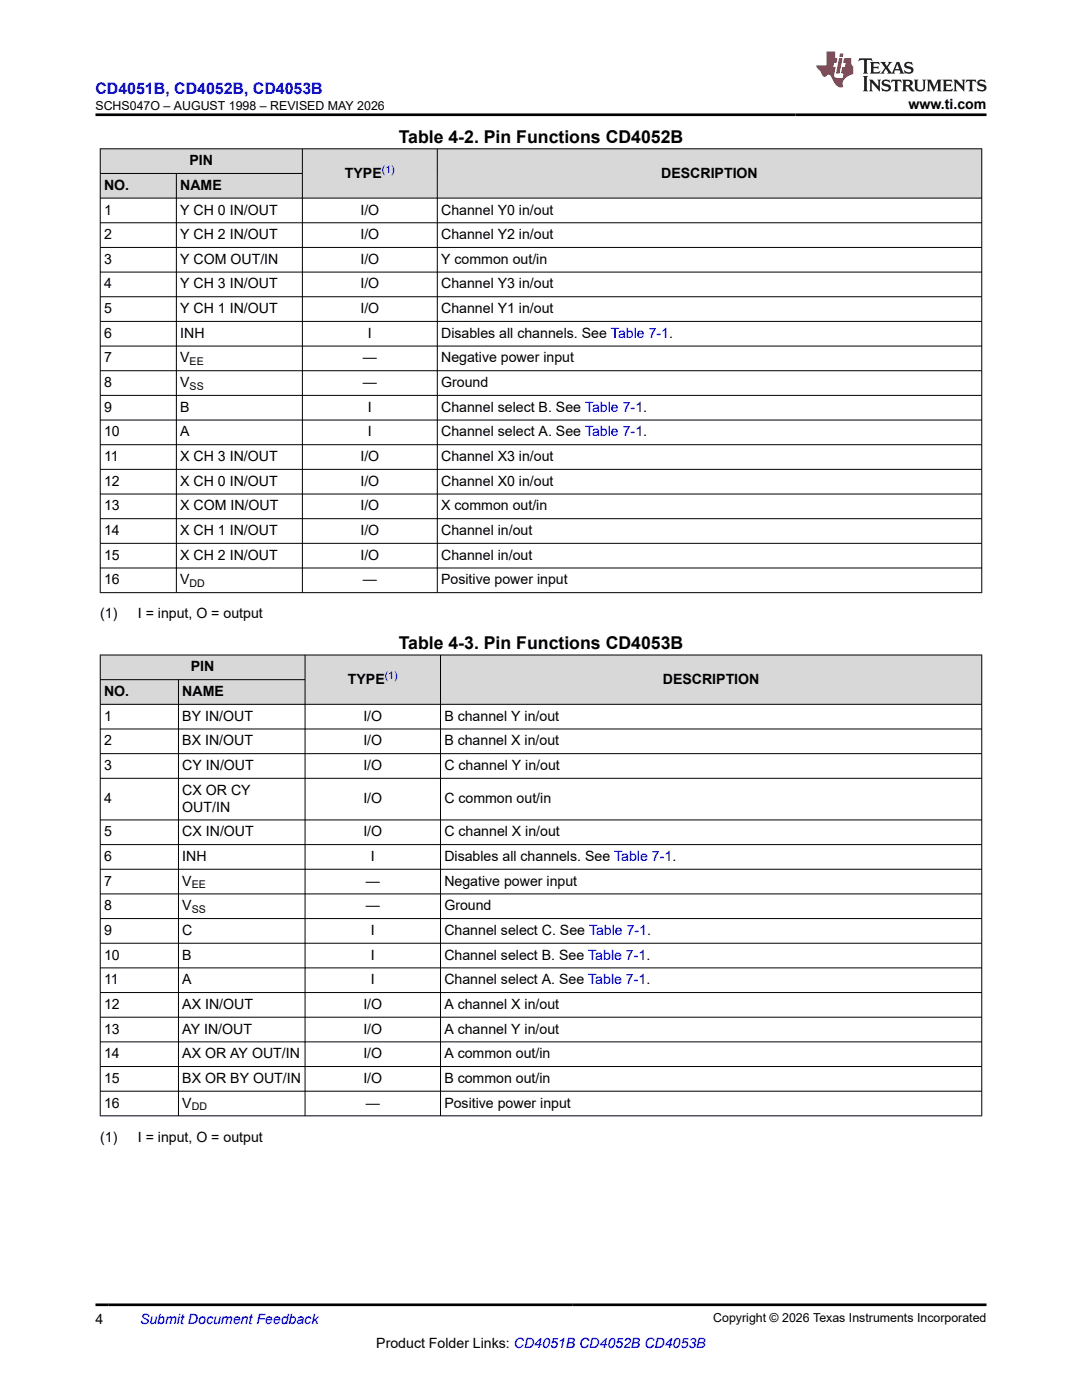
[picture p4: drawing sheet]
<svg xmlns="http://www.w3.org/2000/svg" width="216mm" height="279mm" viewBox="0 0 216 279" stroke-linecap="round" stroke-linejoin="round" font-family="sans-serif">
<defs><g id="words">
<g font-size="3.5">
<text x="79.6" y="28.5">Table 4-2. Pin Functions CD4052B</text>
<text x="79.6" y="129.6">Table 4-3. Pin Functions CD4053B</text>
</g>
<text font-size="3.2" fill="#00f" x="19" y="18.7">CD4051B, CD4052B, CD4053B</text>
<g font-size="2.8">
<text x="181.3" y="21.8">www.ti.com</text>
<text x="37.8" y="33">PIN</text>
<text x="68.8" y="35.4">TYPE</text>
<text x="131.9" y="35.4">DESCRIPTION</text>
<text x="20.8" y="37.9">NO.</text>
<text x="36" y="37.9">NAME</text>
<text x="20.8" y="47.7">2</text>
<text x="20.8" y="42.8">1</text>
<text x="36" y="42.8">Y CH 0 IN/OUT</text>
<text x="36" y="47.7">Y CH 2 IN/OUT</text>
<text x="71.9" y="42.8">I/O</text>
<text x="71.9" y="47.7">I/O</text>
<text x="88" y="42.8">Channel Y0 in/out</text>
<text x="88" y="47.7">Channel Y2 in/out</text>
<text x="20.8" y="52.7">3</text>
<text x="36" y="52.7">Y COM OUT/IN</text>
<text x="71.9" y="52.7">I/O</text>
<text x="88" y="52.7">Y common out/in</text>
<text x="20.8" y="57.6">4</text>
<text x="36" y="57.6">Y CH 3 IN/OUT</text>
<text x="71.9" y="57.6">I/O</text>
<text x="88" y="57.6">Channel Y3 in/out</text>
<text x="20.8" y="62.5">5</text>
<text x="36" y="62.5">Y CH 1 IN/OUT</text>
<text x="71.9" y="62.5">I/O</text>
<text x="88" y="62.5">Channel Y1 in/out</text>
<text x="20.8" y="67.4">6</text>
<text x="36" y="67.4">INH</text>
<text x="73.4" y="67.4">I</text>
<text x="88" y="67.4">Disables all channels. See Table 7-1.</text>
<text x="20.8" y="72.3">7</text>
<text x="20.8" y="77.3">8</text>
<text x="36" y="72.3">V</text>
<text x="36" y="77.3">V</text>
<text x="72.4" y="72.3">—</text>
<text x="72.4" y="77.3">—</text>
<text x="88" y="72.3">Negative power input</text>
<text x="88" y="77.3">Ground</text>
<text x="20.8" y="82.2">9</text>
<text x="36" y="82.2">B</text>
<text x="73.4" y="82.2">I</text>
<text x="88" y="82.2">Channel select B. See Table 7-1.</text>
<text x="20.8" y="87.1">10</text>
<text x="36" y="87.1">A</text>
<text x="73.4" y="87.1">I</text>
<text x="88" y="87.1">Channel select A. See Table 7-1.</text>
<text x="20.8" y="92">11</text>
<text x="36" y="92">X CH 3 IN/OUT</text>
<text x="71.9" y="92">I/O</text>
<text x="88" y="92">Channel X3 in/out</text>
<text x="20.8" y="96.9">12</text>
<text x="20.8" y="101.9">13</text>
<text x="36" y="96.9">X CH 0 IN/OUT</text>
<text x="36" y="101.9">X COM IN/OUT</text>
<text x="71.9" y="96.9">I/O</text>
<text x="71.9" y="101.9">I/O</text>
<text x="88" y="96.9">Channel X0 in/out</text>
<text x="88" y="101.9">X common out/in</text>
<text x="20.8" y="106.8">14</text>
<text x="36" y="106.8">X CH 1 IN/OUT</text>
<text x="71.9" y="106.8">I/O</text>
<text x="88" y="106.8">Channel in/out</text>
<text x="20.8" y="111.7">15</text>
<text x="36" y="111.7">X CH 2 IN/OUT</text>
<text x="71.9" y="111.7">I/O</text>
<text x="88" y="111.7">Channel in/out</text>
<text x="20.8" y="116.6">16</text>
<text x="36" y="116.6">V</text>
<text x="72.4" y="116.6">—</text>
<text x="88" y="116.6">Positive power input</text>
<text x="20" y="123.4">(1)</text>
<text x="27.5" y="123.4">I = input, O = output</text>
<text x="38.1" y="134">PIN</text>
<text x="69.4" y="136.5">TYPE</text>
<text x="132.3" y="136.5">DESCRIPTION</text>
<text x="20.8" y="138.9">NO.</text>
<text x="20.8" y="143.8">1</text>
<text x="36.4" y="138.9">NAME</text>
<text x="36.4" y="143.8">BY IN/OUT</text>
<text x="72.5" y="143.8">I/O</text>
<text x="88.7" y="143.8">B channel Y in/out</text>
<text x="20.8" y="148.8">2</text>
<text x="36.4" y="148.8">BX IN/OUT</text>
<text x="72.5" y="148.8">I/O</text>
<text x="88.7" y="148.8">B channel X in/out</text>
<text x="20.8" y="153.7">3</text>
<text x="36.4" y="153.7">CY IN/OUT</text>
<text x="72.5" y="153.7">I/O</text>
<text x="88.7" y="153.7">C channel Y in/out</text>
<text x="20.8" y="160.3">4</text>
<text x="36.4" y="158.6">CX OR CY</text>
<text x="36.4" y="162">OUT/IN</text>
<text x="72.5" y="160.3">I/O</text>
<text x="88.7" y="160.3">C common out/in</text>
<text x="20.8" y="166.9">5</text>
<text x="36.4" y="166.9">CX IN/OUT</text>
<text x="72.5" y="166.9">I/O</text>
<text x="88.7" y="166.9">C channel X in/out</text>
<text x="20.8" y="171.8">6</text>
<text x="36.4" y="171.8">INH</text>
<text x="74" y="171.8">I</text>
<text x="88.7" y="171.8">Disables all channels. See Table 7-1.</text>
<text x="20.8" y="176.8">7</text>
<text x="36.4" y="176.8">V</text>
<text x="73" y="176.8">—</text>
<text x="88.7" y="176.8">Negative power input</text>
<text x="20.8" y="181.7">8</text>
<text x="36.4" y="181.7">V</text>
<text x="73" y="181.7">—</text>
<text x="88.7" y="181.7">Ground</text>
<text x="20.8" y="186.6">9</text>
<text x="20.8" y="191.5">10</text>
<text x="36.4" y="186.6">C</text>
<text x="36.4" y="191.5">B</text>
<text x="74" y="186.6">I</text>
<text x="74" y="191.5">I</text>
<text x="88.7" y="186.6">Channel select C. See Table 7-1.</text>
<text x="88.7" y="191.5">Channel select B. See Table 7-1.</text>
<text x="20.8" y="196.4">11</text>
<text x="36.4" y="196.4">A</text>
<text x="74" y="196.4">I</text>
<text x="88.7" y="196.4">Channel select A. See Table 7-1.</text>
<text x="20.8" y="201.4">12</text>
<text x="36.4" y="201.4">AX IN/OUT</text>
<text x="72.5" y="201.4">I/O</text>
<text x="88.7" y="201.4">A channel X in/out</text>
<text x="20.8" y="206.3">13</text>
<text x="36.4" y="206.3">AY IN/OUT</text>
<text x="72.5" y="206.3">I/O</text>
<text x="88.7" y="206.3">A channel Y in/out</text>
<text x="20.8" y="211.2">14</text>
<text x="36.4" y="211.2">AX OR AY OUT/IN</text>
<text x="72.5" y="211.2">I/O</text>
<text x="88.7" y="211.2">A common out/in</text>
<text x="20.8" y="216.1">15</text>
<text x="20.8" y="221">16</text>
<text x="36.4" y="216.1">BX OR BY OUT/IN</text>
<text x="36.4" y="221">V</text>
<text x="72.5" y="216.1">I/O</text>
<text x="73" y="221">—</text>
<text x="88.7" y="216.1">B common out/in</text>
<text x="88.7" y="221">Positive power input</text>
<text x="20" y="227.8">(1)</text>
<text x="27.5" y="227.8">I = input, O = output</text>
<text x="19" y="264.2">4</text>
<text x="75.1" y="269">Product Folder Links: CD4051B CD4052B CD4053B</text>
</g>
<text font-size="2.8" fill="#00f" x="27.9" y="264.2">Submit Document Feedback</text>
<g font-size="2.5">
<text x="19" y="21.9">SCHS047O – AUGUST 1998 – REVISED MAY 2026</text>
<text x="142.3" y="263.9">Copyright © 2026 Texas Instruments Incorporated</text>
</g>
<g font-size="2.1" fill="#00f">
<text x="76.2" y="34.5">(1)</text>
<text x="76.8" y="135.5">(1)</text>
</g>
<g font-size="2.1">
<text x="37.8" y="72.9">EE</text>
<text x="37.8" y="77.8">SS</text>
<text x="37.8" y="117.2">DD</text>
<text x="38.3" y="177.3">EE</text>
<text x="38.3" y="182.2">SS</text>
<text x="38.3" y="221.6">DD</text>
</g>
</g></defs>
<g fill="#d8d8d8">
<path d="M20 29.7h175.9v4.9h-175.9z" fill-rule="evenodd"/>
<path d="M20.1 29.8h40.2v4.8h-40.2z" fill-rule="evenodd"/>
<path d="M60.4 29.8h26.8v9.7h-26.8z" fill-rule="evenodd"/>
<path d="M87.3 29.8h108.5v9.7h-108.5z" fill-rule="evenodd"/>
<path d="M20.1 34.7h15v4.8h-15z" fill-rule="evenodd"/>
<path d="M35.3 34.7h25v4.8h-25z" fill-rule="evenodd"/>
</g>
<g fill="none" stroke="#000" stroke-width=".2">
<path d="M19.9 29.7h176.1M19.9 34.6h40.5M20 29.6v88.7M35.2 34.6v83.7M60.3 29.6v88.7M87.3 29.6v88.7M195.9 29.6v88.7M196 39.5h-176.1M19.9 44.5h176.1M19.9 49.4h176.1M19.9 54.3h176.1M19.9 59.2h176.1"/>
<path d="M19.9 64.1h176.1M19.9 69.1h176.1M19.9 74h176.1M19.9 78.9h176.1M19.9 83.8h176.1M19.9 88.8h176.1M19.9 93.7h176.1M19.9 98.6h176.1M19.9 103.5h176.1M19.9 108.4h176.1M19.9 113.4h176.1M19.9 118.3h176.1"/>
</g>
<g fill="#d8d8d8">
<path d="M20 130.7h175.9v4.9h-175.9z" fill-rule="evenodd"/>
<path d="M20.1 130.8h40.7v4.8h-40.7z" fill-rule="evenodd"/>
<path d="M60.9 130.8h26.9v9.7h-26.9z" fill-rule="evenodd"/>
<path d="M88 130.8h107.8v9.7h-107.8z" fill-rule="evenodd"/>
<path d="M20.1 135.7h15.5v4.8h-15.5z" fill-rule="evenodd"/>
<path d="M35.7 135.7h25.1v4.8h-25.1z" fill-rule="evenodd"/>
</g>
<g fill="none" stroke="#000" stroke-width=".2">
<path d="M19.9 130.7h176.1M19.9 135.6h41M20 130.7v92.1M35.6 135.6v87.2M60.9 130.7v92.1M87.9 130.7v92.1M195.9 130.7v92.1M19.9 145.5h176.1M19.9 150.4h176.1M19.9 155.3h176.1M196 140.6h-176.1M19.9 163.6h176.1"/>
<path d="M19.9 168.6h176.1M19.9 173.5h176.1M19.9 178.4h176.1M19.9 183.3h176.1M19.9 188.2h176.1M19.9 193.2h176.1M19.9 198.1h176.1M19.9 203h176.1M19.9 207.9h176.1M19.9 212.8h176.1M19.9 217.8h176.1M19.9 222.7h176.1"/>
</g>
<path d="M171.5 11.6l-.2 .6 .5-.2h.6v.1v2.2l-.2 .4h1l-.2-.4v-2.2v-.1h.5l.6 .2-.2-.6zM173.6 12.4l.2 .3v1.6l-.2 .4h1.9l.1-.6a1.08 1.08 0 0 1-1.3 .2v-.7h.6l.4 .2v-.7l-.4 .2h-.6v-.5l.2-.2a1 1 0 0 1 1 .3l-.1-.5zM175.7 12.4l.9 1.1-1 1.2h.9l-.2-.2 .5-.8 .4 .8-.2 .2h1.6l-.2-.2 .2-.5h.9l.1 .5-.1 .2h.9l-.2-.4-.8-1.9h-.5l-.9 2.1-.9-1.1 .9-1h-.8l.2 .2-.4 .6-.4-.6 .2-.2zM179 12.8l.4 1h-.7zM180.7 12.5a.65 .65 0 0 0-.2 .7 .65 .65 0 0 0 .6 .5l.6 .1 .1 .3a.79 .79 0 0 1-.7 .4 .79 .79 0 0 1-.7-.5l.1 .7 .2-.1a.93 .93 0 0 0 1.1 0 .93 .93 0 0 0 .4-.9 1.46 1.46 0 0 0-1.2-.6l-.1-.3a1.09 1.09 0 0 1 1.2 .2l-.2-.6-.1 .1-.5-.2zM172.2 15.2l.2 .4v2.2l-.2 .4h1l-.2-.4v-2.2l.2-.4zM173.4 15.9l.2 .4v1.5l-.2 .4h.8l-.3-.4 .1-1.3 1.6 1.8v-2l.2-.4h-.7l.1 .2 .1 1.1-1.2-1.3zM176.2 16a.65 .65 0 0 0-.2 .8 .65 .65 0 0 0 .6 .4l.6 .2 .1 .2a.79 .79 0 0 1-.7 .4 .79 .79 0 0 1-.7-.5l.1 .7 .2-.1a.93 .93 0 0 0 1.1 .1 .93 .93 0 0 0 .4-1 1.46 1.46 0 0 0-1.2-.5l-.1-.4a1.09 1.09 0 0 1 1.2 .2l-.1-.6-.2 .1-.5-.1zM177.9 15.9l-.1 .6a.63 .63 0 0 1 .8-.3v1.6l-.3 .4h1l-.2-.4v-1.6a.66 .66 0 0 1 .8 .3l-.1-.6zM180 15.9l.2 .4v1.5l-.2 .4h1l-.2-.2-.1-.7h.5l.1 .2a.79 .79 0 0 0 1.2 .6l-1-.9a.61 .61 0 0 0 .6-.6 .61 .61 0 0 0-.5-.7zM180.8 16.2h.1a.47 .47 0 0 1 .5 .1 .47 .47 0 0 1 .1 .5l-.1 .1-.7 .1zM182.3 15.9l.2 .2a2.27 2.27 0 0 0 .4 2 1.04 1.04 0 0 0 1.7-.7v-1.3l.2-.2h-.8l.2 .4v1.1a.6 .6 0 0 1-.6 .6 .6 .6 0 0 1-.6-.6v-1.1l.3-.4zM184.9 15.9l.2 .4v1.5l-.2 .4h.8l-.3-.4v-1.4l.9 1.9 .9-1.9v1.4l-.3 .4h1l-.2-.4v-1.5l.2-.4h-.8l-.7 1.5-.6-1.5zM188.1 15.9l.2 .4v1.5l-.2 .4h1.9l.1-.6a1.09 1.09 0 0 1-1.3 .2v-.7h.6l.4 .2v-.6l-.4 .2h-.6v-.6l.2-.1a1.01 1.01 0 0 1 1 .3l-.1-.6zM190.2 15.9l.3 .4v1.5l-.3 .4h.8l-.2-.4v-1.3l1.6 1.8v-2l.2-.4h-.7l.2 .2v1.1l-1.2-1.3zM192.8 15.9l-.1 .6a.63 .63 0 0 1 .8-.3v1.6l-.3 .4h1l-.2-.4v-1.6a.66 .66 0 0 1 .8 .3l-.1-.6zM195.2 16a.65 .65 0 0 0-.2 .8 .65 .65 0 0 0 .6 .4l.6 .2 .2 .2a.79 .79 0 0 1-.7 .4 .79 .79 0 0 1-.7-.5l.1 .7 .2-.1a.93 .93 0 0 0 1 .1 .93 .93 0 0 0 .5-1 1.46 1.46 0 0 0-1.3-.5v-.4a1.09 1.09 0 0 1 1.2 .2l-.2-.6-.2 .1-.5-.1z" fill="#231f20"/>
<path d="M164.9 10.3v2.7h-2l.1 .4 .8 1a.95 .95 0 0 0 1 .9 .59 .59 0 0 1 .5-.4 .59 .59 0 0 1 .5 .3l.4 .8a1.59 1.59 0 0 0 2.1 1.4 1.61 1.61 0 0 1 1-2.3l1-.3-.1-1.5a1.59 1.59 0 0 1-.3-1.7h-1.5l-.2 .9h.6l-.2 .9h-.5l-.2 .9v.3l.4 .1-.1 .9h-.7a.73 .73 0 0 1-1-.7l.3-1.5h-.5l.1-.9h.5l.2-.9h-.5v-1.3zM167.4 11.6l-.6 3.1h.7l.6-3.1zM167.6 10.7l-.1 .6h.7l.1-.6z" fill="#ed1c24"/>
<path d="M19 22.9h177.8M19 260.4h177.8" fill="none" stroke="#000" stroke-width=".53"/>
<use href="#words"/>
</svg>
